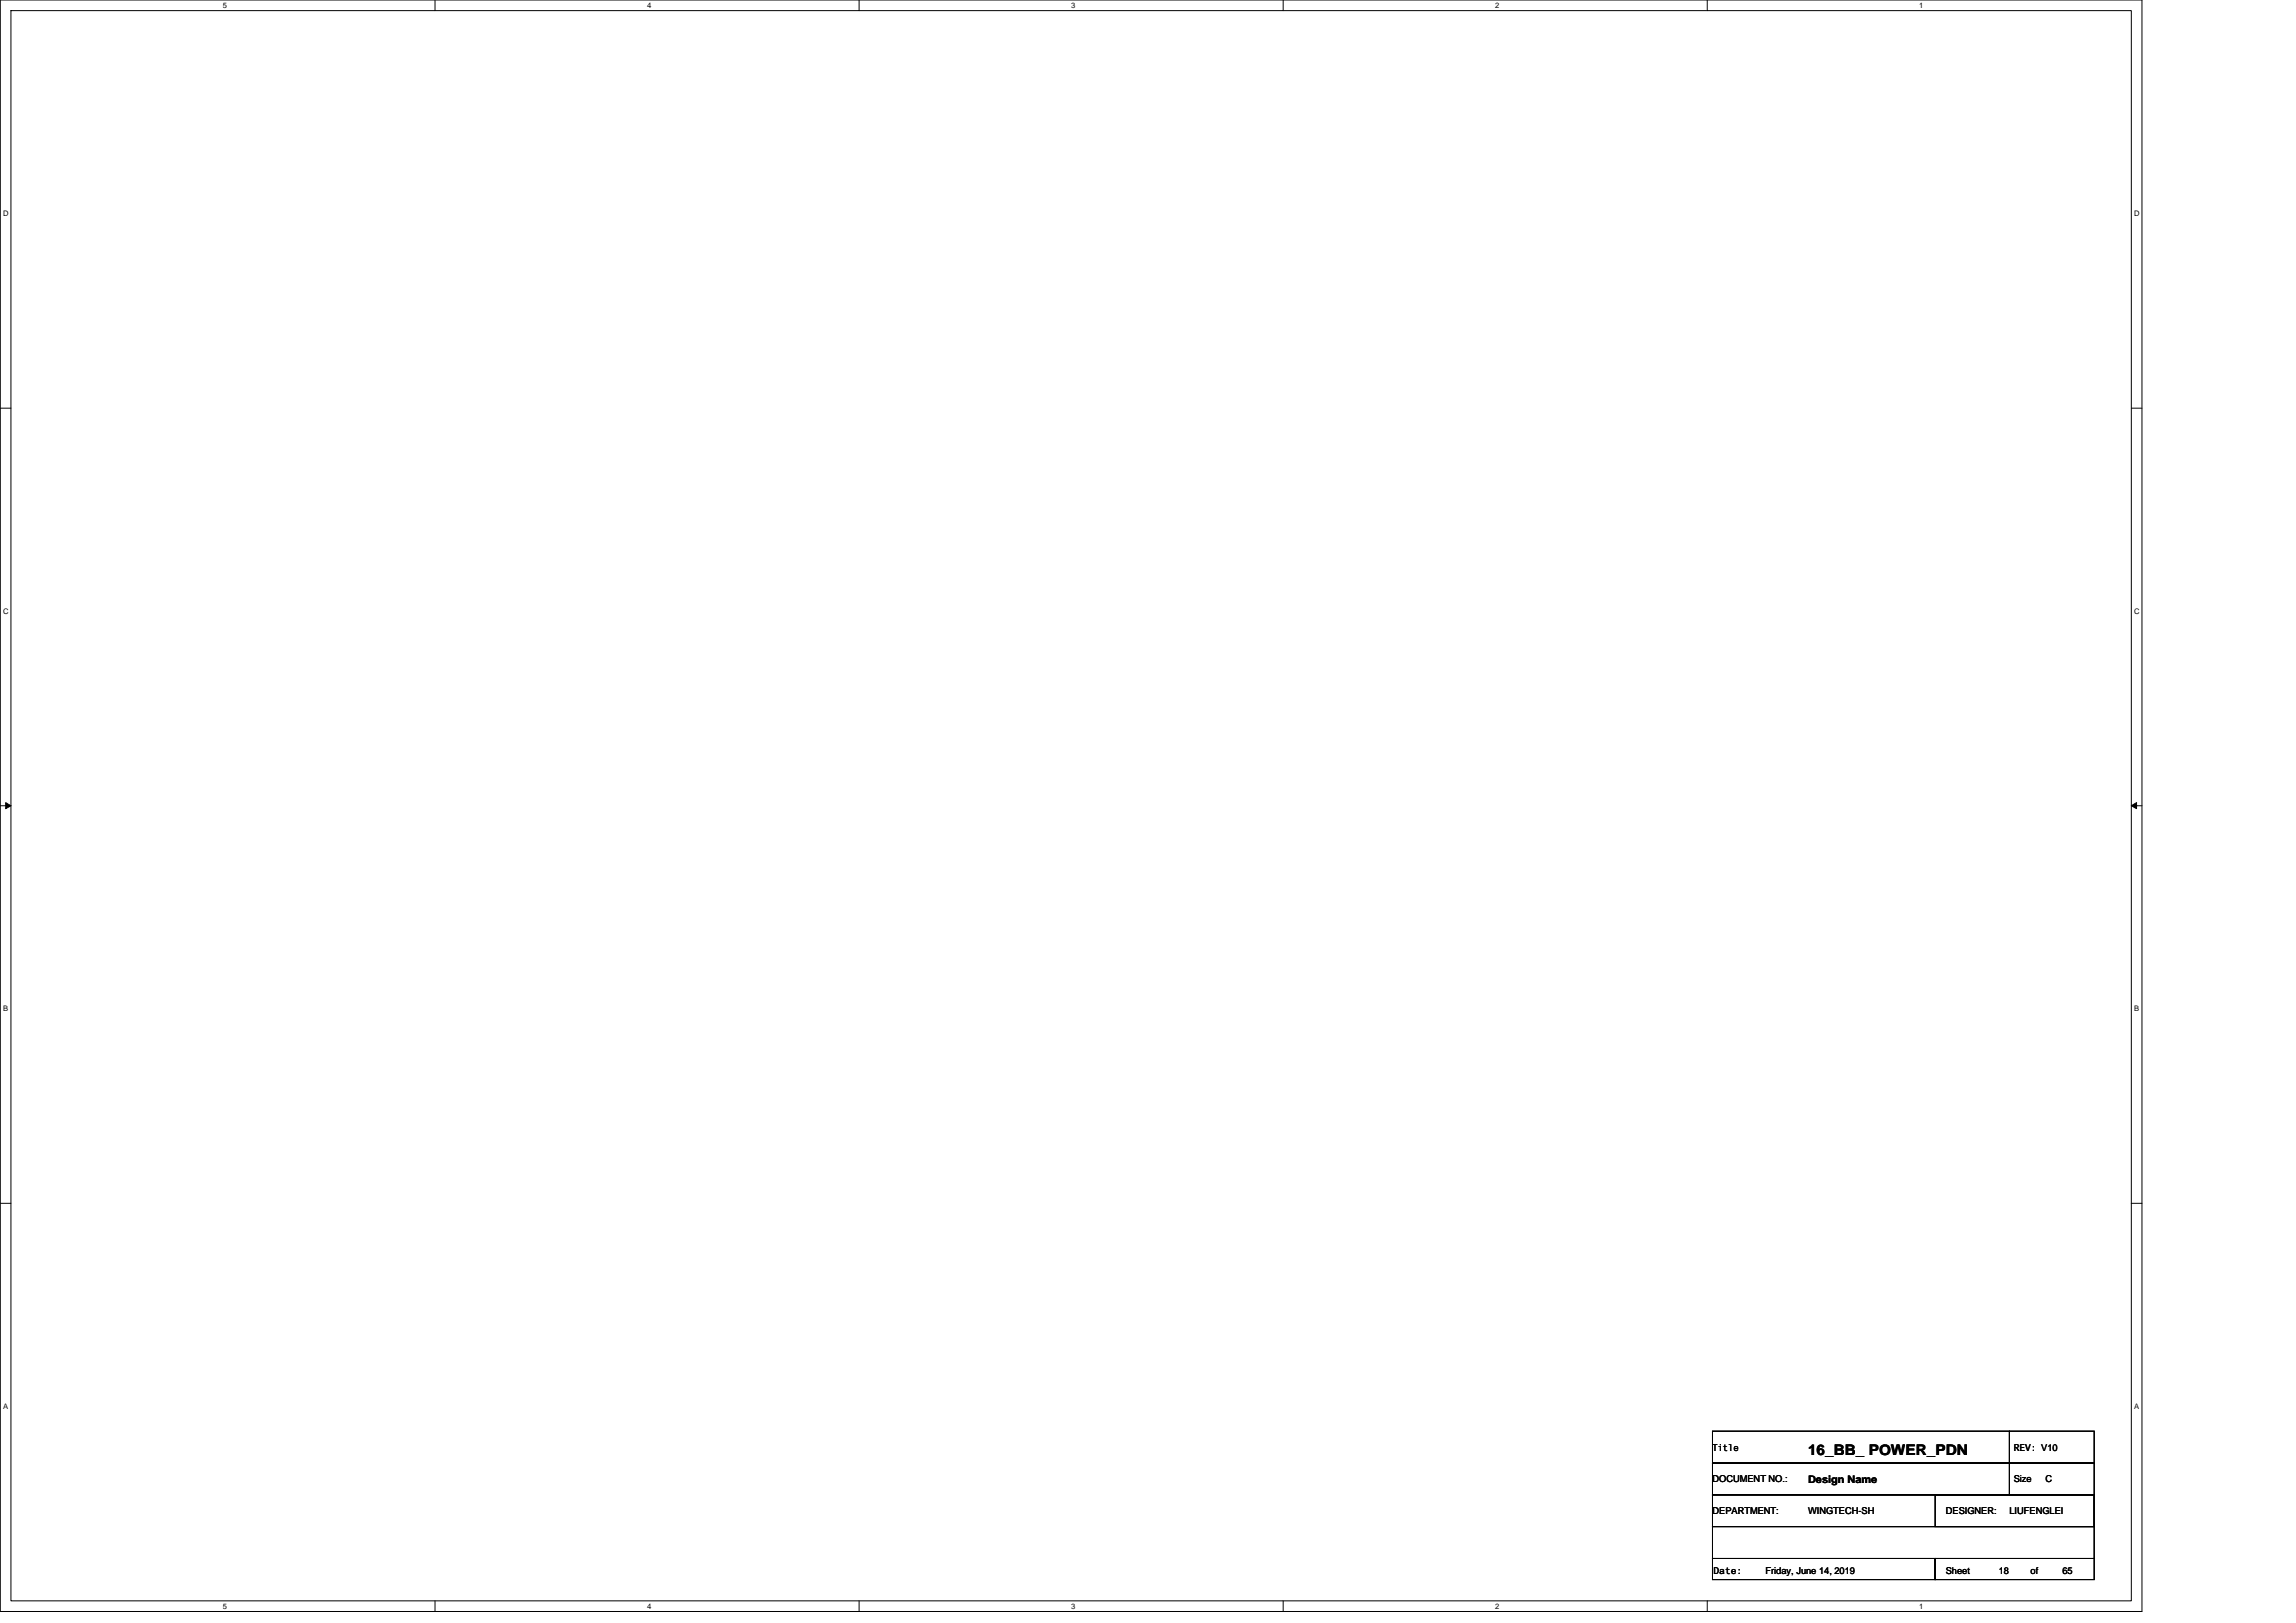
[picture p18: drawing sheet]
<svg xmlns="http://www.w3.org/2000/svg" width="297mm" height="210mm" viewBox="0 0 297 210" stroke-linecap="round" stroke-linejoin="round" font-family="sans-serif">
<defs><g id="words">
<text font-size="1.9" x="233.9" y="188.3">16_BB_ POWER_PDN</text>
<text font-size="1.4" x="233.9" y="191.9">Design Name</text>
<g font-size="1.2">
<text x="221.5" y="187.7">Title</text>
<text x="221.5" y="191.8">DOCUMENT NO.:</text>
<text x="260.5" y="191.8">Size</text>
<text x="260.5" y="187.7">REV: V10</text>
<text x="264.6" y="191.8">C</text>
<text x="221.5" y="195.9">DEPARTMENT:</text>
<text x="233.9" y="195.9">WINGTECH-SH</text>
<text x="251.7" y="195.9">DESIGNER:</text>
<text x="260" y="195.9">LIUFENGLEI</text>
<text x="221.7" y="203.6">Date:</text>
<text x="228.4" y="203.6">Friday, June 14, 2019</text>
<text x="251.7" y="203.6">Sheet</text>
<text x="258.6" y="203.6">18</text>
<text x="262.7" y="203.6">of</text>
<text x="266.8" y="203.6">65</text>
</g>
<g font-size="1">
<text x="28.8" y="1">5</text>
<text x="83.7" y="1">4</text>
<text x="138.6" y="1">3</text>
<text x="193.4" y="1">2</text>
<text x="248.3" y="1">1</text>
<text x=".4" y="28">D</text>
<text x="276.1" y="28">D</text>
<text x=".4" y="79.4">C</text>
<text x="276.1" y="79.4">C</text>
<text x=".4" y="130.9">B</text>
<text x="276.1" y="130.9">B</text>
<text x=".4" y="182.3">A</text>
<text x="276.1" y="182.3">A</text>
<text x="28.8" y="208.2">5</text>
<text x="83.7" y="208.2">4</text>
<text x="138.6" y="208.2">3</text>
<text x="193.4" y="208.2">2</text>
<text x="248.3" y="208.2">1</text>
</g>
</g></defs>
<path d="M0 0h277.1v208.5h-277.1zM1.4 1.4h274.3v205.7h-274.3z" fill="none" stroke="#000" stroke-width=".13"/>
<g fill="#fff">
<path d="M28.8 .1h.6v1.1h-.6z"/>
<path d="M28.8 207.3h.6v1.1h-.6z"/>
</g>
<path d="M56.3 0v1.4M56.3 207.1v1.4" fill="none" stroke="#000" stroke-width=".13"/>
<g fill="#fff">
<path d="M83.7 .1h.6v1.1h-.6z"/>
<path d="M83.7 207.3h.6v1.1h-.6z"/>
</g>
<path d="M111.1 0v1.4M111.1 207.1v1.4" fill="none" stroke="#000" stroke-width=".13"/>
<g fill="#fff">
<path d="M138.6 .1h.5v1.1h-.5z"/>
<path d="M138.6 207.3h.5v1.1h-.5z"/>
</g>
<path d="M166 0v1.4M166 207.1v1.4" fill="none" stroke="#000" stroke-width=".13"/>
<g fill="#fff">
<path d="M193.4 .1h.6v1.1h-.6z"/>
<path d="M193.4 207.3h.6v1.1h-.6z"/>
</g>
<path d="M220.9 0v1.4M220.9 207.1v1.4" fill="none" stroke="#000" stroke-width=".13"/>
<g fill="#fff">
<path d="M248.3 .1h.6v1.1h-.6z"/>
<path d="M248.3 207.3h.6v1.1h-.6z"/>
<path d="M.4 27.1h.7v1.1h-.7z"/>
<path d="M276.1 27.1h.7v1.1h-.7z"/>
<path d="M.4 78.5h.7v1.1h-.7z"/>
<path d="M276.1 78.5h.7v1.1h-.7z"/>
</g>
<path d="M0 52.8h1.4M275.7 52.8h1.4" fill="none" stroke="#000" stroke-width=".13"/>
<g fill="#fff">
<path d="M.4 130h.7v1.1h-.7z"/>
<path d="M276.1 130h.7v1.1h-.7z"/>
</g>
<path d="M0 104.2h1.4M275.7 104.2h1.4" fill="none" stroke="#000" stroke-width=".13"/>
<path d="M.7 103.8l.7 .4-.7 .4zM275.7 104.2l.7-.4v.8z" fill="#000" stroke="#000" stroke-width=".13"/>
<g fill="#fff">
<path d="M.4 181.4h.7v1.1h-.7z"/>
<path d="M276.1 181.4h.7v1.1h-.7z"/>
</g>
<path d="M0 155.7h1.4M275.7 155.7h1.4M221.5 197.5h49.4v4.1h-49.4zM221.5 193.4h49.4v4.1h-49.4zM221.5 185.2h38.5v4.1h-38.5zM221.5 189.3h38.5v4.1h-38.5zM250.4 193.4h20.5v4.1h-20.5zM260 185.2h10.9v4.1h-10.9zM260 189.3h10.9v4.1h-10.9zM221.5 201.6h28.9v2.8h-28.9zM250.4 201.6h20.5v2.8h-20.5z" fill="none" stroke="#000" stroke-width=".13"/>
<use href="#words"/>
</svg>
